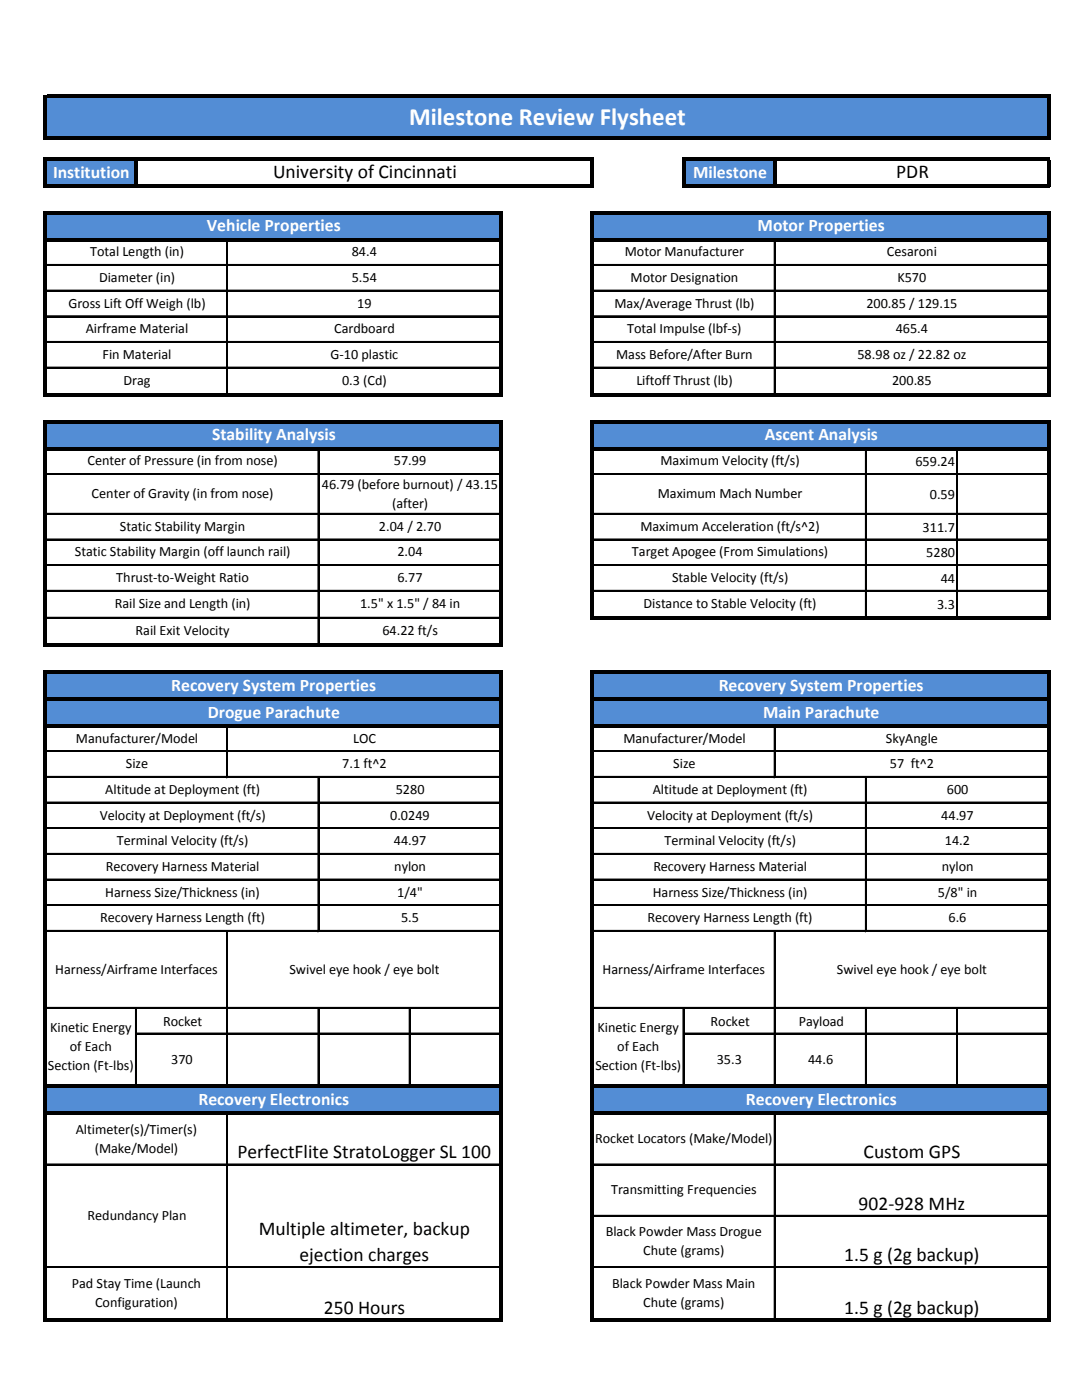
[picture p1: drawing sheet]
<svg xmlns="http://www.w3.org/2000/svg" width="216mm" height="279mm" viewBox="0 0 216 279" stroke-linecap="round" stroke-linejoin="round" font-family="sans-serif">
<defs><g id="words">
<text font-size="5" fill="#fff" x="81.6" y="24.9">Milestone Review Flysheet</text>
<g font-size="3.9">
<text x="54.5" y="35.4">University of Cincinnati</text>
<text x="178.8" y="35.4">PDR</text>
<text x="47.4" y="231.2">PerfectFlite StratoLogger SL 100</text>
<text x="172.3" y="231.2">Custom GPS</text>
<text x="171.3" y="241.4">902-928 MHz</text>
<text x="51.7" y="246.5">Multiple altimeter, backup</text>
<text x="59.8" y="251.7">ejection charges</text>
<text x="168.5" y="251.7">1.5 g (2g backup)</text>
<text x="64.6" y="262.2">250 Hours</text>
<text x="168.5" y="262.2">1.5 g (2g backup)</text>
</g>
<g font-size="3.5" fill="#fff">
<text x="10.6" y="35.6">Institution</text>
<text x="138.3" y="35.6">Milestone</text>
<text x="41.3" y="46.2">Vehicle Properties</text>
<text x="151.2" y="46.2">Motor Properties</text>
<text x="42.3" y="87.9">Stability Analysis</text>
<text x="152.6" y="87.9">Ascent Analysis</text>
<text x="34.2" y="137.9">Recovery System Properties</text>
<text x="143.4" y="137.9">Recovery System Properties</text>
<text x="41.5" y="143.2">Drogue Parachute</text>
<text x="152.3" y="143.2">Main Parachute</text>
<text x="39.6" y="220.5">Recovery Electronics</text>
<text x="148.8" y="220.5">Recovery Electronics</text>
</g>
<g font-size="2.8">
<text x="18" y="51.1">Total Length (in)</text>
<text x="70.2" y="51.1">84.4</text>
<text x="124.7" y="51.1">Motor Manufacturer</text>
<text x="177" y="51.1">Cesaroni</text>
<text x="19.8" y="56.3">Diameter (in)</text>
<text x="70.2" y="56.3">5.54</text>
<text x="125.8" y="56.3">Motor Designation</text>
<text x="179.1" y="56.3">K570</text>
<text x="13.7" y="61.4">Gross Lift Off Weigh (lb)</text>
<text x="71.3" y="61.4">19</text>
<text x="122.6" y="61.4">Max/Average Thrust (lb)</text>
<text x="172.9" y="61.4">200.85 / 129.15</text>
<text x="17.1" y="66.5">Airframe Material</text>
<text x="20.4" y="71.6">Fin Material</text>
<text x="66" y="71.6">G-10 plastic</text>
<text x="66.7" y="66.5">Cardboard</text>
<text x="123" y="71.6">Mass Before/After Burn</text>
<text x="125.2" y="66.5">Total Impulse (lbf-s)</text>
<text x="171.1" y="71.6">58.98 oz / 22.82 oz</text>
<text x="178.7" y="66.5">465.4</text>
<text x="24.6" y="76.9">Drag</text>
<text x="68.2" y="76.9">0.3 (Cd)</text>
<text x="127" y="76.9">Liftoff Thrust (lb)</text>
<text x="178" y="76.9">200.85</text>
<text x="17.4" y="92.9">Center of Pressure (in from nose)</text>
<text x="78.6" y="92.9">57.99</text>
<text x="131.8" y="92.9">Maximum Velocity (ft/s)</text>
<text x="182.7" y="93.1">659.24</text>
<text x="18.3" y="99.4">Center of Gravity (in from nose)</text>
<text x="64.2" y="97.6">46.79 (before burnout) / 43.15</text>
<text x="78.2" y="101.4">(after)</text>
<text x="131.3" y="99.4">Maximum Mach Number</text>
<text x="185.5" y="99.6">0.59</text>
<text x="23.9" y="105.9">Static Stability Margin</text>
<text x="75.6" y="105.9">2.04 / 2.70</text>
<text x="127.8" y="105.9">Maximum Acceleration (ft/s^2)</text>
<text x="184.1" y="106.1">311.7</text>
<text x="14.9" y="111.1">Static Stability Margin (off launch rail)</text>
<text x="79.3" y="111.1">2.04</text>
<text x="126.1" y="111.1">Target Apogee (From Simulations)</text>
<text x="184.8" y="111.2">5280</text>
<text x="23.2" y="116.2">Thrust-to-Weight Ratio</text>
<text x="79.3" y="116.2">6.77</text>
<text x="134.1" y="116.2">Stable Velocity (ft/s)</text>
<text x="187.7" y="116.3">44</text>
<text x="22.9" y="121.4">Rail Size and Length (in)</text>
<text x="71.8" y="121.4">1.5&quot; x 1.5&quot; / 84 in</text>
<text x="128.4" y="121.4">Distance to Stable Velocity (ft)</text>
<text x="187" y="121.6">3.3</text>
<text x="27.1" y="126.8">Rail Exit Velocity</text>
<text x="76.3" y="126.8">64.22 ft/s</text>
<text x="15.2" y="148.2">Manufacturer/Model</text>
<text x="70.4" y="148.2">LOC</text>
<text x="124.4" y="148.2">Manufacturer/Model</text>
<text x="176.8" y="148.2">SkyAngle</text>
<text x="25.1" y="153.3">Size</text>
<text x="68.3" y="153.3">7.1 ft^2</text>
<text x="134.3" y="153.3">Size</text>
<text x="177.6" y="153.3">57 ft^2</text>
<text x="21" y="158.4">Altitude at Deployment (ft)</text>
<text x="79" y="158.4">5280</text>
<text x="130.2" y="158.4">Altitude at Deployment (ft)</text>
<text x="188.9" y="158.4">600</text>
<text x="19.9" y="163.6">Velocity at Deployment (ft/s)</text>
<text x="77.9" y="163.6">0.0249</text>
<text x="129.1" y="163.6">Velocity at Deployment (ft/s)</text>
<text x="187.8" y="163.6">44.97</text>
<text x="21.1" y="173.8">Recovery Harness Material</text>
<text x="23.3" y="168.7">Terminal Velocity (ft/s)</text>
<text x="78.6" y="168.7">44.97</text>
<text x="78.7" y="173.8">nylon</text>
<text x="130.4" y="173.8">Recovery Harness Material</text>
<text x="132.6" y="168.7">Terminal Velocity (ft/s)</text>
<text x="187.9" y="173.8">nylon</text>
<text x="188.5" y="168.7">14.2</text>
<text x="21" y="178.9">Harness Size/Thickness (in)</text>
<text x="79.3" y="178.9">1/4&quot;</text>
<text x="130.2" y="178.9">Harness Size/Thickness (in)</text>
<text x="187.1" y="178.9">5/8&quot; in</text>
<text x="20" y="184">Recovery Harness Length (ft)</text>
<text x="80" y="184">5.5</text>
<text x="129.2" y="184">Recovery Harness Length (ft)</text>
<text x="189.3" y="184">6.6</text>
<text x="11" y="194.3">Harness/Airframe Interfaces</text>
<text x="57.7" y="194.3">Swivel eye hook / eye bolt</text>
<text x="120.2" y="194.3">Harness/Airframe Interfaces</text>
<text x="167" y="194.3">Swivel eye hook / eye bolt</text>
<text x="10" y="206">Kinetic Energy</text>
<text x="13.9" y="209.8">of Each</text>
<text x="32.6" y="204.7">Rocket</text>
<text x="119.2" y="206">Kinetic Energy</text>
<text x="123.2" y="209.8">of Each</text>
<text x="141.8" y="204.7">Rocket</text>
<text x="159.4" y="204.7">Payload</text>
<text x="9.6" y="213.6">Section (Ft-lbs)</text>
<text x="34.2" y="212.4">370</text>
<text x="118.8" y="213.6">Section (Ft-lbs)</text>
<text x="143" y="212.4">35.3</text>
<text x="161.2" y="212.4">44.6</text>
<text x="15.1" y="226.2">Altimeter(s)/Timer(s)</text>
<text x="18.9" y="230">(Make/Model)</text>
<text x="118.8" y="228.1">Rocket Locators (Make/Model)</text>
<text x="121.9" y="238.4">Transmitting Frequencies</text>
<text x="17.5" y="243.5">Redundancy Plan</text>
<text x="120.9" y="246.7">Black Powder Mass Drogue</text>
<text x="128.3" y="250.5">Chute (grams)</text>
<text x="14.3" y="257.1">Pad Stay Time (Launch</text>
<text x="122.1" y="257.1">Black Powder Mass Main</text>
<text x="19" y="260.9">Configuration)</text>
<text x="128.3" y="260.9">Chute (grams)</text>
</g>
</g></defs>
<g fill="#538dd5">
<path d="M9.1 19.3h200.2v8.3h-200.2z" fill-rule="evenodd"/>
<path d="M9.1 31.7h18.1v5.4h-18.1z" fill-rule="evenodd"/>
<path d="M136.4 31.7h18.3v5.4h-18.3z" fill-rule="evenodd"/>
<path d="M9.1 42.4h91v5.4h-91z" fill-rule="evenodd"/>
<path d="M118.2 42.4h91.1v5.4h-91.1z" fill-rule="evenodd"/>
<path d="M9.1 84.2h91v5.4h-91z" fill-rule="evenodd"/>
<path d="M118.2 84.2h91.1v5.4h-91.1z" fill-rule="evenodd"/>
<path d="M9.1 134.1h91v10.8h-91z" fill-rule="evenodd"/>
<path d="M118.2 134.1h91.1v10.8h-91.1z" fill-rule="evenodd"/>
<path d="M9.1 216.8h91v5.4h-91z" fill-rule="evenodd"/>
<path d="M118.2 216.8h91.1v5.4h-91.1z" fill-rule="evenodd"/>
</g>
<g fill="#000">
<path d="M9.3 18.9h200.3v.7h-200.3z" fill-rule="evenodd"/>
<path d="M8.6 18.9h.7v9h-.7z" fill-rule="evenodd"/>
<path d="M8.6 31.3h.7v6.1h-.7z" fill-rule="evenodd"/>
<path d="M9.3 31.3h109.3v.7h-109.3z" fill-rule="evenodd"/>
<path d="M9.3 36.7h109.3v.7h-109.3z" fill-rule="evenodd"/>
<path d="M9.3 27.2h200.3v.7h-200.3z" fill-rule="evenodd"/>
<path d="M26.8 32h.7v5.4h-.7z" fill-rule="evenodd"/>
<path d="M117.9 32h.7v5.4h-.7z" fill-rule="evenodd"/>
<path d="M136.1 31.3h.7v6.1h-.7z" fill-rule="evenodd"/>
<path d="M136.8 31.3h72.8v.7h-72.8z" fill-rule="evenodd"/>
<path d="M136.8 36.7h72.8v.7h-72.8z" fill-rule="evenodd"/>
<path d="M154.3 32h.7v5.4h-.7z" fill-rule="evenodd"/>
<path d="M208.9 19.6h.7v8.3h-.7z" fill-rule="evenodd"/>
<path d="M208.9 32h.7v5.4h-.7z" fill-rule="evenodd"/>
<path d="M9.3 42.1h91v.7h-91z" fill-rule="evenodd"/>
<path d="M9.3 47.5h91v.6h-91z" fill-rule="evenodd"/>
<path d="M118.6 42.1h91v.7h-91z" fill-rule="evenodd"/>
<path d="M118.6 47.5h91v.6h-91z" fill-rule="evenodd"/>
<path d="M8.6 42.1h.7v37h-.7z" fill-rule="evenodd"/>
<path d="M9.3 78.5h91v.6h-91z" fill-rule="evenodd"/>
<path d="M99.7 42.8h.6v36.3h-.6z" fill-rule="evenodd"/>
<path d="M117.9 42.1h.7v37h-.7z" fill-rule="evenodd"/>
<path d="M118.6 78.5h91v.6h-91z" fill-rule="evenodd"/>
<path d="M208.9 42.8h.7v36.3h-.7z" fill-rule="evenodd"/>
<path d="M9.3 83.8h91v.7h-91z" fill-rule="evenodd"/>
<path d="M9.3 89.2h91v.7h-91z" fill-rule="evenodd"/>
<path d="M118.6 83.8h91v.7h-91z" fill-rule="evenodd"/>
<path d="M118.6 89.2h91v.7h-91z" fill-rule="evenodd"/>
<path d="M8.6 83.8h.7v45.2h-.7z" fill-rule="evenodd"/>
<path d="M9.3 133.7h91v.7h-91z" fill-rule="evenodd"/>
<path d="M9.3 139.1h91v.7h-91z" fill-rule="evenodd"/>
<path d="M9.3 128.4h91v.6h-91z" fill-rule="evenodd"/>
<path d="M99.7 84.5h.6v44.5h-.6z" fill-rule="evenodd"/>
<path d="M117.9 83.8h.7v39.9h-.7z" fill-rule="evenodd"/>
<path d="M118.6 123h91v.7h-91z" fill-rule="evenodd"/>
<path d="M118.6 133.7h91v.7h-91z" fill-rule="evenodd"/>
<path d="M118.6 139.1h91v.7h-91z" fill-rule="evenodd"/>
<path d="M208.9 84.5h.7v39.2h-.7z" fill-rule="evenodd"/>
<path d="M9.3 144.5h91v.7h-91z" fill-rule="evenodd"/>
<path d="M118.6 144.5h91v.7h-91z" fill-rule="evenodd"/>
<path d="M9.3 216.5h91v.7h-91z" fill-rule="evenodd"/>
<path d="M118.6 216.5h91v.7h-91z" fill-rule="evenodd"/>
<path d="M9.3 221.9h91v.6h-91z" fill-rule="evenodd"/>
<path d="M118.6 221.9h91v.6h-91z" fill-rule="evenodd"/>
<path d="M8.6 133.7h.7v130.1h-.7z" fill-rule="evenodd"/>
<path d="M9.3 263.1h91v.7h-91z" fill-rule="evenodd"/>
<path d="M99.7 134.4h.6v129.4h-.6z" fill-rule="evenodd"/>
<path d="M117.9 133.7h.7v130.1h-.7z" fill-rule="evenodd"/>
<path d="M118.6 263.1h91v.7h-91z" fill-rule="evenodd"/>
<path d="M208.9 134.4h.7v129.4h-.7z" fill-rule="evenodd"/>
</g>
<g fill="none" stroke="#000" stroke-width=".2">
<path d="M9.3 52.8h90.3M9.3 57.9h90.3M45.2 48.2v30.2M118.6 52.8h90.3M118.6 57.9h90.3M154.5 48.2v30.2M9.3 63h90.3M9.3 68.1h90.3M9.3 73.3h90.3M118.6 63h90.3M118.6 68.1h90.3M118.6 73.3h90.3"/>
<path d="M9.3 94.5h90.3M63.4 89.9v38.5M118.6 94.5h90.3M172.7 89.9v33.1M190.9 89.9v33.1M9.3 102.4h90.3M9.3 107.6h90.3M9.3 112.7h90.3M9.3 117.8h90.3M118.6 102.4h90.3M118.6 107.6h90.3M118.6 112.7h90.3"/>
<path d="M118.6 117.8h90.3M9.3 123.2h90.3M9.3 149.8h90.3M9.3 154.9h90.3M45.2 145.2v10M63.4 155.3v30.7M118.6 149.8h90.3M118.6 154.9h90.3M154.5 145.2v10M172.7 155.3v30.7M9.3 160.1h90.3M9.3 165.2h90.3"/>
<path d="M9.3 170.3h90.3M9.3 175.4h90.3M118.6 160.1h90.3M118.6 165.2h90.3M118.6 170.3h90.3M118.6 175.4h90.3M9.3 180.6h90.3M9.3 185.7h90.3M45.2 186v30.5M118.6 180.6h90.3M118.6 185.7h90.3M154.5 186v30.5"/>
<path d="M9.3 201h90.3M27 201.4v15.1M27.4 206.2h72.2M63.4 201.4v15.1M81.6 201.4v15.1M118.6 201h90.3M136.3 201.4v15.1M136.6 206.2h72.3M172.7 201.4v15.1M190.9 201.4v15.1M9.3 232.3h90.3M45.2 222.6v40.5"/>
<path d="M118.6 232.3h90.3M154.5 222.6v40.5M9.3 252.8h90.3M118.6 252.8h90.3M118.6 242.5h90.3"/>
</g>
<g fill="none" stroke="#000" stroke-width=".34">
<path d="M9.3 52.9h90.4M9.3 58h90.4M45.4 48.1v30.4M118.6 52.9h90.3M118.6 58h90.3M154.6 48.1v30.4M9.3 63.2h90.4M9.3 68.3h90.4M9.3 73.4h90.4M118.6 63.2h90.3M118.6 68.3h90.3M118.6 73.4h90.3"/>
<path d="M9.3 94.7h90.4M63.6 89.9v38.5M118.6 94.7h90.3M172.8 89.9v33.1M191 89.9v33.1M9.3 102.6h90.4M9.3 107.7h90.4M9.3 112.8h90.4M9.3 118h90.4M118.6 102.6h90.3M118.6 107.7h90.3M118.6 112.8h90.3"/>
<path d="M118.6 118h90.3M9.3 123.3h90.4M9.3 150h90.4M9.3 155.1h90.4M45.4 145.2v10.1M63.6 155.3v30.7M118.6 150h90.3M118.6 155.1h90.3M154.6 145.2v10.1M172.8 155.3v30.7M9.3 160.2h90.4M9.3 165.3h90.4"/>
<path d="M9.3 170.5h90.4M9.3 175.6h90.4M118.6 160.2h90.3M118.6 165.3h90.3M118.6 170.5h90.3M118.6 175.6h90.3M9.3 180.7h90.4M9.3 185.8h90.4M45.4 186v30.5M118.6 180.7h90.3M118.6 185.8h90.3M154.6 186v30.5"/>
<path d="M9.3 201.2h90.4M27.2 201.4v15.1M63.6 201.4v15.1M81.8 201.4v15.1M118.6 201.2h90.3M136.4 201.4v15.1M172.8 201.4v15.1M191 201.4v15.1M9.3 232.4h90.4M45.4 222.5v40.6M118.6 232.4h90.3M154.6 222.5v40.6"/>
<path d="M9.3 252.9h90.4M118.6 252.9h90.3M118.6 242.7h90.3"/>
</g>
<path d="M27.3 206.3h72.4M136.6 206.3h72.3" fill="none" stroke="#000" stroke-width=".35"/>
<use href="#words"/>
</svg>
